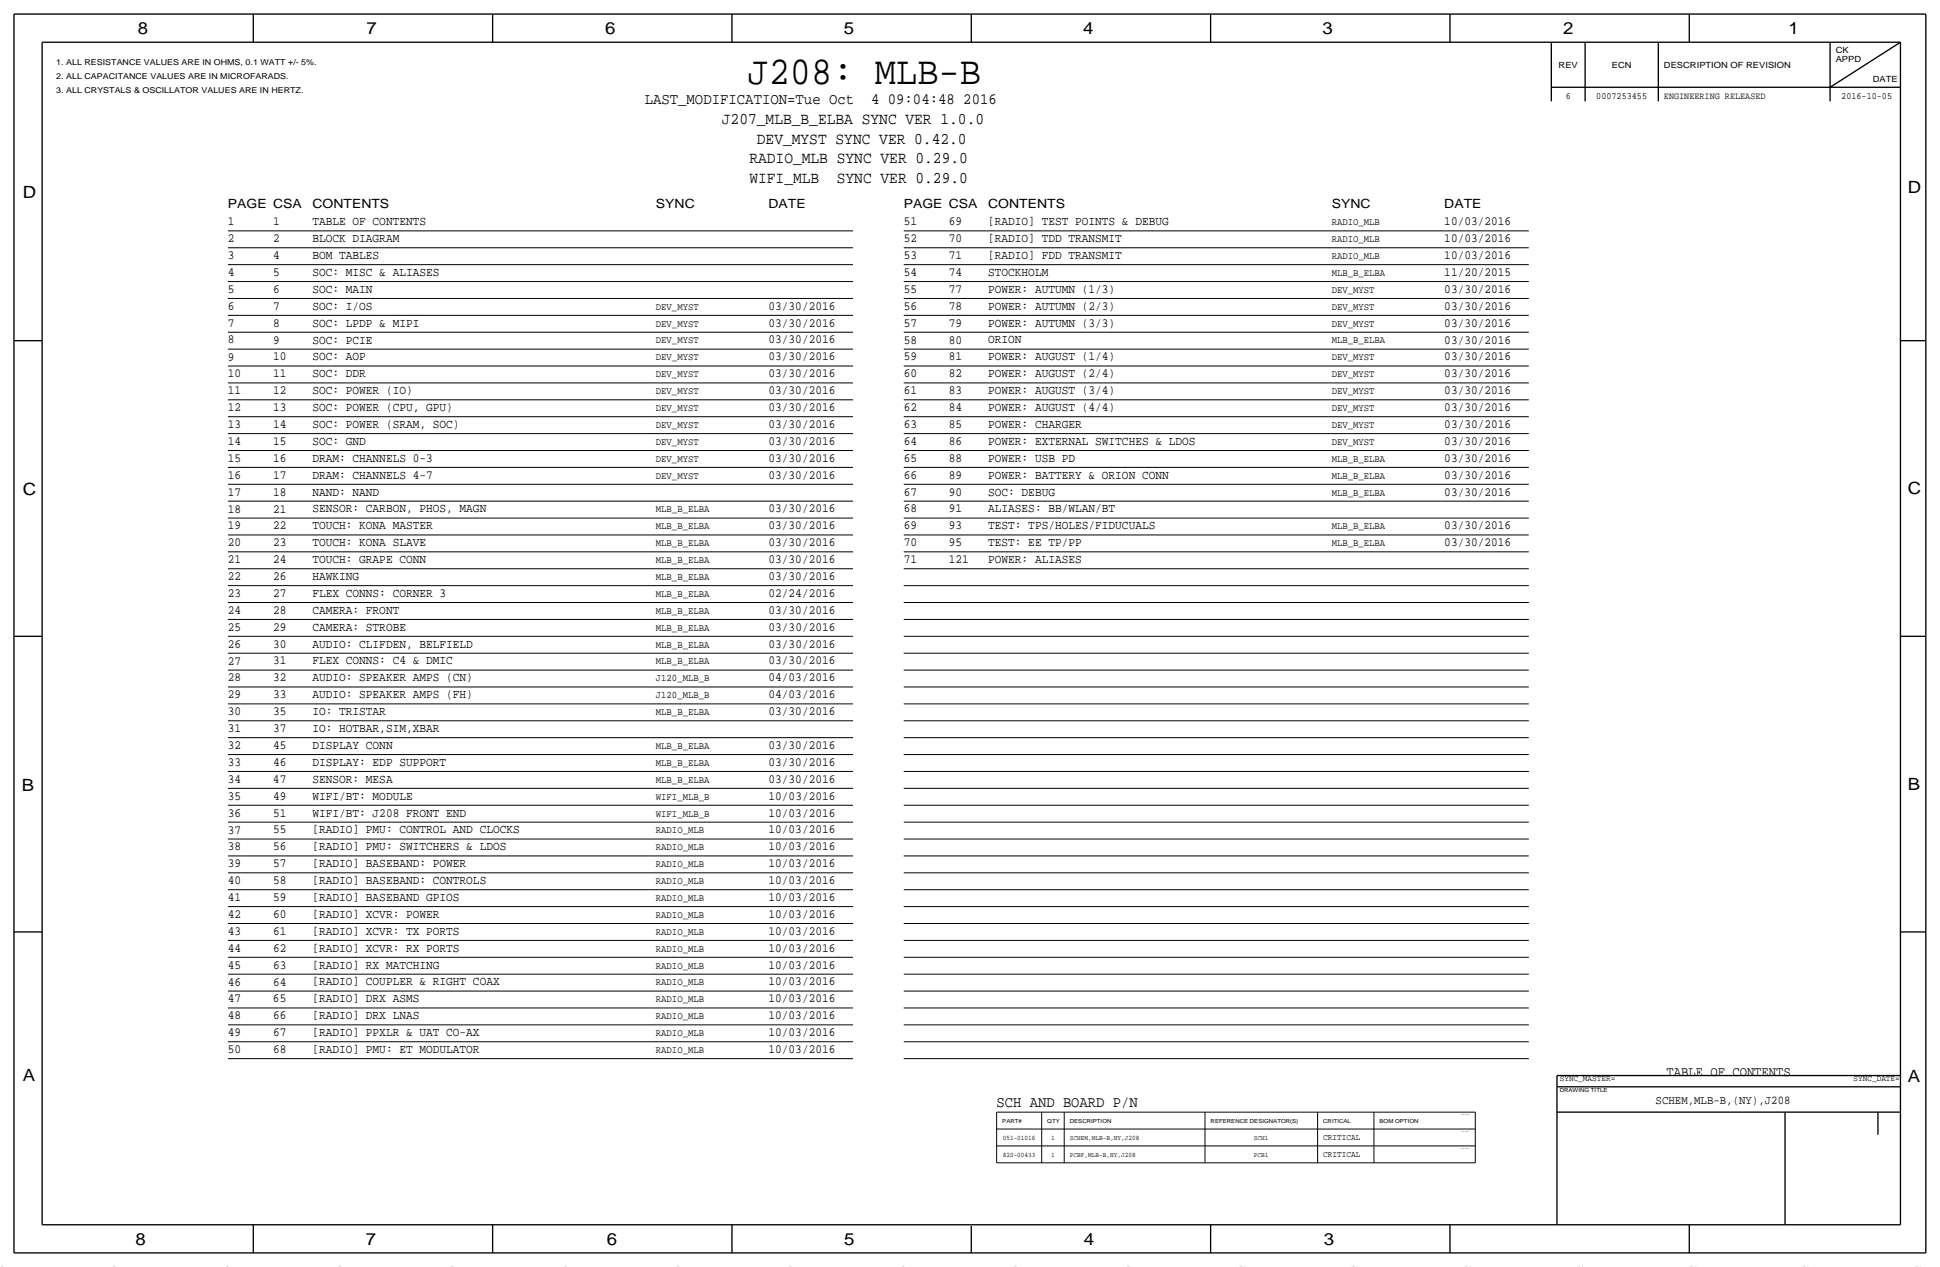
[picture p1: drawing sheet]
<svg xmlns="http://www.w3.org/2000/svg" width="875mm" height="572mm" viewBox="0 0 875 572" stroke-linecap="round" stroke-linejoin="round" font-family="sans-serif">
<defs><g id="words">
<text font-size="17.9" x="337" y="38">J208: MLB-B</text>
<g font-size="7.6">
<text x="62" y="15">8</text>
<text x="165" y="15">7</text>
<text x="273" y="15">6</text>
<text x="381" y="15">5</text>
<text x="489" y="15">4</text>
<text x="597" y="15">3</text>
<text x="705" y="15">2</text>
<text x="807" y="15">1</text>
<text x="10" y="89">D</text>
<text x="860" y="87">D</text>
<text x="10" y="223">C</text>
<text x="860" y="223">C</text>
<text x="10" y="357">B</text>
<text x="860" y="356">B</text>
<text x="10" y="487">A</text>
<text x="860" y="488">A</text>
<text x="61" y="562">8</text>
<text x="165" y="562">7</text>
<text x="274" y="562">6</text>
<text x="381" y="562">5</text>
<text x="489" y="562">4</text>
<text x="597" y="562">3</text>
</g>
<g font-size="7.4">
<text x="326" y="56">J207_MLB_B_ELBA SYNC VER 1.0.0</text>
<text x="341" y="65">DEV_MYST SYNC VER 0.42.0</text>
<text x="338" y="74">RADIO_MLB SYNC VER 0.29.0</text>
<text x="338" y="83">WIFI_MLB</text>
<text x="377" y="83">SYNC VER 0.29.0</text>
</g>
<g font-size="7.1">
<text x="291" y="47">LAST_MODIFICATION=Tue Oct</text>
<text x="393" y="47">4 09:04:48 2016</text>
</g>
<text font-size="7" x="450" y="499">SCH AND BOARD P/N</text>
<text font-size="6.2" x="752" y="485">TABLE OF CONTENTS</text>
<g font-size="5.7">
<text x="103" y="94">PAGE CSA</text>
<text x="141" y="94">CONTENTS</text>
<text x="296" y="94">SYNC</text>
<text x="347" y="94">DATE</text>
<text x="408" y="94">PAGE CSA</text>
<text x="446" y="94">CONTENTS</text>
<text x="601" y="94">SYNC</text>
<text x="651" y="94">DATE</text>
</g>
<g font-size="5.6">
<text x="103" y="102">1</text>
<text x="123" y="102">1</text>
<text x="141" y="102">TABLE OF CONTENTS</text>
<text x="408" y="102">51</text>
<text x="428" y="102">69</text>
<text x="446" y="102">[RADIO] TEST POINTS &amp; DEBUG</text>
<text x="651" y="102">10/03/2016</text>
<text x="103" y="109">2</text>
<text x="123" y="109">2</text>
<text x="141" y="109">BLOCK DIAGRAM</text>
<text x="408" y="109">52</text>
<text x="428" y="109">70</text>
<text x="446" y="109">[RADIO] TDD TRANSMIT</text>
<text x="651" y="109">10/03/2016</text>
<text x="103" y="117">3</text>
<text x="123" y="117">4</text>
<text x="141" y="117">BOM TABLES</text>
<text x="408" y="117">53</text>
<text x="428" y="117">71</text>
<text x="446" y="117">[RADIO] FDD TRANSMIT</text>
<text x="651" y="117">10/03/2016</text>
<text x="103" y="124">4</text>
<text x="123" y="125">5</text>
<text x="141" y="124">SOC: MISC &amp; ALIASES</text>
<text x="408" y="124">54</text>
<text x="428" y="124">74</text>
<text x="446" y="124">STOCKHOLM</text>
<text x="651" y="124">11/20/2015</text>
<text x="103" y="132">5</text>
<text x="123" y="132">6</text>
<text x="141" y="132">SOC: MAIN</text>
<text x="408" y="132">55</text>
<text x="428" y="132">77</text>
<text x="446" y="132">POWER: AUTUMN (1/3)</text>
<text x="651" y="132">03/30/2016</text>
<text x="103" y="140">6</text>
<text x="123" y="140">7</text>
<text x="141" y="140">SOC: I/OS</text>
<text x="347" y="140">03/30/2016</text>
<text x="408" y="140">56</text>
<text x="428" y="140">78</text>
<text x="446" y="140">POWER: AUTUMN (2/3)</text>
<text x="651" y="140">03/30/2016</text>
<text x="103" y="147">7</text>
<text x="123" y="147">8</text>
<text x="141" y="147">SOC: LPDP &amp; MIPI</text>
<text x="347" y="147">03/30/2016</text>
<text x="408" y="147">57</text>
<text x="428" y="147">79</text>
<text x="446" y="147">POWER: AUTUMN (3/3)</text>
<text x="651" y="147">03/30/2016</text>
<text x="103" y="155">8</text>
<text x="123" y="155">9</text>
<text x="141" y="155">SOC: PCIE</text>
<text x="347" y="155">03/30/2016</text>
<text x="408" y="155">58</text>
<text x="428" y="155">80</text>
<text x="446" y="155">ORION</text>
<text x="651" y="155">03/30/2016</text>
<text x="103" y="163">9</text>
<text x="123" y="163">10</text>
<text x="141" y="163">SOC: AOP</text>
<text x="347" y="163">03/30/2016</text>
<text x="408" y="163">59</text>
<text x="428" y="163">81</text>
<text x="446" y="163">POWER: AUGUST (1/4)</text>
<text x="651" y="163">03/30/2016</text>
<text x="103" y="170">10</text>
<text x="123" y="170">11</text>
<text x="141" y="170">SOC: DDR</text>
<text x="347" y="170">03/30/2016</text>
<text x="408" y="170">60</text>
<text x="428" y="170">82</text>
<text x="446" y="170">POWER: AUGUST (2/4)</text>
<text x="651" y="170">03/30/2016</text>
<text x="103" y="178">11</text>
<text x="123" y="178">12</text>
<text x="141" y="178">SOC: POWER (IO)</text>
<text x="347" y="178">03/30/2016</text>
<text x="408" y="178">61</text>
<text x="428" y="178">83</text>
<text x="446" y="178">POWER: AUGUST (3/4)</text>
<text x="651" y="178">03/30/2016</text>
<text x="103" y="185">12</text>
<text x="123" y="185">13</text>
<text x="141" y="185">SOC: POWER (CPU, GPU)</text>
<text x="347" y="185">03/30/2016</text>
<text x="408" y="185">62</text>
<text x="428" y="185">84</text>
<text x="446" y="185">POWER: AUGUST (4/4)</text>
<text x="651" y="185">03/30/2016</text>
<text x="103" y="193">13</text>
<text x="123" y="193">14</text>
<text x="141" y="193">SOC: POWER (SRAM, SOC)</text>
<text x="347" y="193">03/30/2016</text>
<text x="408" y="193">63</text>
<text x="428" y="193">85</text>
<text x="446" y="193">POWER: CHARGER</text>
<text x="651" y="193">03/30/2016</text>
<text x="103" y="201">14</text>
<text x="123" y="201">15</text>
<text x="141" y="201">SOC: GND</text>
<text x="347" y="201">03/30/2016</text>
<text x="408" y="201">64</text>
<text x="428" y="201">86</text>
<text x="446" y="201">POWER: EXTERNAL SWITCHES &amp; LDOS</text>
<text x="651" y="201">03/30/2016</text>
<text x="103" y="208">15</text>
<text x="123" y="208">16</text>
<text x="141" y="208">DRAM: CHANNELS 0-3</text>
<text x="347" y="208">03/30/2016</text>
<text x="408" y="208">65</text>
<text x="428" y="208">88</text>
<text x="446" y="208">POWER: USB PD</text>
<text x="651" y="208">03/30/2016</text>
<text x="103" y="216">16</text>
<text x="123" y="216">17</text>
<text x="141" y="216">DRAM: CHANNELS 4-7</text>
<text x="347" y="216">03/30/2016</text>
<text x="408" y="216">66</text>
<text x="428" y="216">89</text>
<text x="446" y="216">POWER: BATTERY &amp; ORION CONN</text>
<text x="651" y="216">03/30/2016</text>
<text x="103" y="224">17</text>
<text x="123" y="224">18</text>
<text x="141" y="224">NAND: NAND</text>
<text x="408" y="224">67</text>
<text x="428" y="224">90</text>
<text x="446" y="224">SOC: DEBUG</text>
<text x="651" y="224">03/30/2016</text>
<text x="103" y="231">18</text>
<text x="123" y="231">21</text>
<text x="141" y="231">SENSOR: CARBON, PHOS, MAGN</text>
<text x="347" y="231">03/30/2016</text>
<text x="408" y="231">68</text>
<text x="428" y="231">91</text>
<text x="446" y="231">ALIASES: BB/WLAN/BT</text>
<text x="103" y="239">19</text>
<text x="123" y="239">22</text>
<text x="141" y="239">TOUCH: KONA MASTER</text>
<text x="347" y="239">03/30/2016</text>
<text x="408" y="239">69</text>
<text x="428" y="239">93</text>
<text x="446" y="239">TEST: TPS/HOLES/FIDUCUALS</text>
<text x="651" y="239">03/30/2016</text>
<text x="103" y="246">20</text>
<text x="123" y="246">23</text>
<text x="141" y="246">TOUCH: KONA SLAVE</text>
<text x="347" y="246">03/30/2016</text>
<text x="408" y="246">70</text>
<text x="428" y="246">95</text>
<text x="446" y="246">TEST: EE TP/PP</text>
<text x="651" y="246">03/30/2016</text>
<text x="103" y="254">21</text>
<text x="123" y="254">24</text>
<text x="141" y="254">TOUCH: GRAPE CONN</text>
<text x="347" y="254">03/30/2016</text>
<text x="408" y="254">71</text>
<text x="428" y="254">121</text>
<text x="446" y="254">POWER: ALIASES</text>
<text x="103" y="262">22</text>
<text x="123" y="262">26</text>
<text x="141" y="262">HAWKING</text>
<text x="347" y="262">03/30/2016</text>
<text x="103" y="269">23</text>
<text x="123" y="269">27</text>
<text x="141" y="269">FLEX CONNS: CORNER 3</text>
<text x="347" y="269">02/24/2016</text>
<text x="103" y="277">24</text>
<text x="123" y="277">28</text>
<text x="141" y="277">CAMERA: FRONT</text>
<text x="347" y="277">03/30/2016</text>
<text x="103" y="284">25</text>
<text x="123" y="284">29</text>
<text x="141" y="284">CAMERA: STROBE</text>
<text x="347" y="284">03/30/2016</text>
<text x="103" y="292">26</text>
<text x="123" y="292">30</text>
<text x="141" y="292">AUDIO: CLIFDEN, BELFIELD</text>
<text x="347" y="292">03/30/2016</text>
<text x="103" y="300">27</text>
<text x="123" y="300">31</text>
<text x="141" y="300">FLEX CONNS: C4 &amp; DMIC</text>
<text x="347" y="300">03/30/2016</text>
<text x="103" y="307">28</text>
<text x="123" y="307">32</text>
<text x="141" y="307">AUDIO: SPEAKER AMPS (CN)</text>
<text x="347" y="307">04/03/2016</text>
<text x="103" y="315">29</text>
<text x="123" y="315">33</text>
<text x="141" y="315">AUDIO: SPEAKER AMPS (FH)</text>
<text x="347" y="315">04/03/2016</text>
<text x="103" y="323">30</text>
<text x="123" y="323">35</text>
<text x="141" y="323">IO: TRISTAR</text>
<text x="347" y="323">03/30/2016</text>
<text x="103" y="330">31</text>
<text x="123" y="330">37</text>
<text x="141" y="330">IO: HOTBAR,SIM,XBAR</text>
<text x="103" y="338">32</text>
<text x="123" y="338">45</text>
<text x="141" y="338">DISPLAY CONN</text>
<text x="347" y="338">03/30/2016</text>
<text x="103" y="346">33</text>
<text x="123" y="345">46</text>
<text x="141" y="345">DISPLAY: EDP SUPPORT</text>
<text x="347" y="345">03/30/2016</text>
<text x="103" y="353">34</text>
<text x="123" y="353">47</text>
<text x="141" y="353">SENSOR: MESA</text>
<text x="347" y="353">03/30/2016</text>
<text x="103" y="361">35</text>
<text x="123" y="361">49</text>
<text x="141" y="361">WIFI/BT: MODULE</text>
<text x="347" y="361">10/03/2016</text>
<text x="103" y="368">36</text>
<text x="123" y="368">51</text>
<text x="141" y="368">WIFI/BT: J208 FRONT END</text>
<text x="347" y="368">10/03/2016</text>
<text x="103" y="376">37</text>
<text x="123" y="376">55</text>
<text x="141" y="376">[RADIO] PMU: CONTROL AND CLOCKS</text>
<text x="347" y="376">10/03/2016</text>
<text x="103" y="384">38</text>
<text x="123" y="384">56</text>
<text x="141" y="384">[RADIO] PMU: SWITCHERS &amp; LDOS</text>
<text x="347" y="384">10/03/2016</text>
<text x="103" y="391">39</text>
<text x="123" y="391">57</text>
<text x="141" y="391">[RADIO] BASEBAND: POWER</text>
<text x="347" y="391">10/03/2016</text>
<text x="103" y="399">40</text>
<text x="123" y="399">58</text>
<text x="141" y="399">[RADIO] BASEBAND: CONTROLS</text>
<text x="347" y="399">10/03/2016</text>
<text x="103" y="406">41</text>
<text x="123" y="406">59</text>
<text x="141" y="406">[RADIO] BASEBAND GPIOS</text>
<text x="347" y="406">10/03/2016</text>
<text x="103" y="414">42</text>
<text x="123" y="414">60</text>
<text x="141" y="414">[RADIO] XCVR: POWER</text>
<text x="347" y="414">10/03/2016</text>
<text x="103" y="422">43</text>
<text x="123" y="422">61</text>
<text x="141" y="422">[RADIO] XCVR: TX PORTS</text>
<text x="347" y="422">10/03/2016</text>
<text x="103" y="429">44</text>
<text x="123" y="429">62</text>
<text x="141" y="429">[RADIO] XCVR: RX PORTS</text>
<text x="347" y="429">10/03/2016</text>
<text x="103" y="437">45</text>
<text x="123" y="437">63</text>
<text x="141" y="437">[RADIO] RX MATCHING</text>
<text x="347" y="437">10/03/2016</text>
<text x="103" y="445">46</text>
<text x="123" y="445">64</text>
<text x="141" y="444">[RADIO] COUPLER &amp; RIGHT COAX</text>
<text x="347" y="445">10/03/2016</text>
<text x="103" y="452">47</text>
<text x="123" y="452">65</text>
<text x="141" y="452">[RADIO] DRX ASMS</text>
<text x="347" y="452">10/03/2016</text>
<text x="103" y="460">48</text>
<text x="123" y="460">66</text>
<text x="141" y="460">[RADIO] DRX LNAS</text>
<text x="347" y="460">10/03/2016</text>
<text x="103" y="467">49</text>
<text x="123" y="467">67</text>
<text x="141" y="467">[RADIO] PPXLR &amp; UAT CO-AX</text>
<text x="347" y="467">10/03/2016</text>
<text x="103" y="475">50</text>
<text x="123" y="475">68</text>
<text x="141" y="475">[RADIO] PMU: ET MODULATOR</text>
<text x="347" y="475">10/03/2016</text>
</g>
<text font-size="5.4" x="747" y="498">SCHEM,MLB-B,(NY),J208</text>
<g font-size="4.5">
<text x="601" y="102">RADIO_MLB</text>
<text x="601" y="109">RADIO_MLB</text>
<text x="601" y="117">RADIO_MLB</text>
<text x="601" y="124">MLB_B_ELBA</text>
<text x="601" y="132">DEV_MYST</text>
<text x="296" y="140">DEV_MYST</text>
<text x="601" y="140">DEV_MYST</text>
<text x="296" y="147">DEV_MYST</text>
<text x="601" y="147">DEV_MYST</text>
<text x="296" y="155">DEV_MYST</text>
<text x="601" y="155">MLB_B_ELBA</text>
<text x="296" y="163">DEV_MYST</text>
<text x="601" y="163">DEV_MYST</text>
<text x="296" y="170">DEV_MYST</text>
<text x="601" y="170">DEV_MYST</text>
<text x="296" y="178">DEV_MYST</text>
<text x="601" y="178">DEV_MYST</text>
<text x="296" y="185">DEV_MYST</text>
<text x="601" y="185">DEV_MYST</text>
<text x="296" y="193">DEV_MYST</text>
<text x="601" y="193">DEV_MYST</text>
<text x="296" y="201">DEV_MYST</text>
<text x="601" y="201">DEV_MYST</text>
<text x="296" y="208">DEV_MYST</text>
<text x="601" y="208">MLB_B_ELBA</text>
<text x="296" y="216">DEV_MYST</text>
<text x="601" y="216">MLB_B_ELBA</text>
<text x="601" y="224">MLB_B_ELBA</text>
<text x="296" y="231">MLB_B_ELBA</text>
<text x="296" y="239">MLB_B_ELBA</text>
<text x="601" y="239">MLB_B_ELBA</text>
<text x="296" y="246">MLB_B_ELBA</text>
<text x="601" y="246">MLB_B_ELBA</text>
<text x="296" y="254">MLB_B_ELBA</text>
<text x="296" y="262">MLB_B_ELBA</text>
<text x="296" y="269">MLB_B_ELBA</text>
<text x="296" y="277">MLB_B_ELBA</text>
<text x="296" y="284">MLB_B_ELBA</text>
<text x="296" y="292">MLB_B_ELBA</text>
<text x="296" y="300">MLB_B_ELBA</text>
<text x="296" y="307">J120_MLB_B</text>
<text x="296" y="315">J120_MLB_B</text>
<text x="296" y="323">MLB_B_ELBA</text>
<text x="296" y="338">MLB_B_ELBA</text>
<text x="296" y="345">MLB_B_ELBA</text>
<text x="296" y="353">MLB_B_ELBA</text>
<text x="296" y="361">WIFI_MLB_B</text>
<text x="296" y="368">WIFI_MLB_B</text>
<text x="296" y="376">RADIO_MLB</text>
<text x="296" y="384">RADIO_MLB</text>
<text x="296" y="391">RADIO_MLB</text>
<text x="296" y="399">RADIO_MLB</text>
<text x="296" y="406">RADIO_MLB</text>
<text x="296" y="414">RADIO_MLB</text>
<text x="296" y="422">RADIO_MLB</text>
<text x="296" y="429">RADIO_MLB</text>
<text x="296" y="437">RADIO_MLB</text>
<text x="296" y="444">RADIO_MLB</text>
<text x="296" y="452">RADIO_MLB</text>
<text x="296" y="460">RADIO_MLB</text>
<text x="296" y="467">RADIO_MLB</text>
<text x="296" y="475">RADIO_MLB</text>
</g>
<g font-size="4.3">
<text x="706" y="44">6</text>
<text x="720" y="44">0007253455</text>
<text x="751" y="44">ENGINEERING RELEASED</text>
<text x="830" y="44">2016-10-05</text>
</g>
<g font-size="3.9">
<text x="704" y="488">SYNC_MASTER=</text>
<text x="836" y="488">SYNC_DATE=</text>
<text x="597" y="514">CRITICAL</text>
<text x="597" y="522">CRITICAL</text>
</g>
<g font-size="3.8">
<text x="828" y="24">CK</text>
<text x="828" y="28">APPD</text>
<text x="703" y="30">REV</text>
<text x="727" y="30">ECN</text>
<text x="751" y="30">DESCRIPTION OF REVISION</text>
<text x="845" y="37">DATE</text>
</g>
<g font-size="3.7">
<text x="25" y="29">1. ALL RESISTANCE VALUES ARE IN OHMS, 0.1 WATT +/- 5%.</text>
<text x="25" y="36">2. ALL CAPACITANCE VALUES ARE IN MICROFARADS.</text>
<text x="25" y="42">3. ALL CRYSTALS &amp; OSCILLATOR VALUES ARE IN HERTZ.</text>
</g>
<g font-size="3.1">
<text x="452" y="514">051-01016</text>
<text x="474" y="514">1</text>
<text x="483" y="514">SCHEM,MLB-B,NY,J208</text>
<text x="566" y="514">SCH1</text>
<text x="452" y="522">820-00433</text>
<text x="474" y="522">1</text>
<text x="483" y="522">PCBF,MLB-B,NY,J208</text>
<text x="566" y="522">PCB1</text>
</g>
<g font-size="2.5">
<text x="704" y="493">DRAWING TITLE</text>
<text x="452" y="507">PART#</text>
<text x="472" y="507">QTY</text>
<text x="483" y="507">DESCRIPTION</text>
<text x="546" y="507">REFERENCE DESIGNATOR(S)</text>
<text x="597" y="507">CRITICAL</text>
<text x="622" y="507">BOM OPTION</text>
</g>
<g font-size=".4">
<text x="659" y="503">TABLE_5_HEAD</text>
<text x="659" y="511">TABLE_5_ITEM</text>
<text x="659" y="518">TABLE_5_ITEM</text>
</g>
</g></defs>
<g fill="none" stroke="#000" stroke-width=".6" stroke-linecap="butt">
<path d="M6 6v559zM6 6h863zM19 19v533zM19 19h838zM114 6v13zM222 6v13zM330 6v13zM438 6v13zM546 6v13zM654 6v13zM700 19v27zM715 19v27z"/>
<path d="M748 19v27zM762 6v13zM825 19v27zM857 19v533zM869 6v559zM700 39h157zM825 39l32-20zM6 154h13zM857 154h12zM6 287h13zM857 287h12zM6 420h13z"/>
<path d="M857 420h12zM702 485h155zM702 485v5zM702 490v62zM702 490h155zM702 502h155zM805 502v50zM847 502v10zM19 552h838zM114 552v13zM222 552v13zM330 552v13z"/>
<path d="M438 553v12zM546 552v13zM654 552v13zM762 552v13zM6 565h863z"/>
</g>
<g fill="none" stroke="#000" stroke-width=".45">
<path d="M103 119h282zM103 112h282zM103 104h282zM408 119h282zM408 112h282zM408 104h282zM103 135h282zM103 127h282zM408 135h282zM408 127h282zM103 157h282zM103 150h282z"/>
<path d="M103 142h282zM408 157h282zM408 150h282zM408 142h282zM103 173h282zM103 165h282zM408 173h282zM408 165h282zM103 196h282zM103 188h282zM103 180h282zM408 196h282z"/>
<path d="M408 188h282zM408 180h282zM103 218h282zM103 211h282zM103 203h282zM408 218h282zM408 211h282zM408 203h282zM103 234h282zM103 226h282zM408 234h282zM408 226h282z"/>
<path d="M103 257h282zM103 249h282zM103 241h282zM408 257h282zM408 249h282zM408 241h282zM103 279h282zM103 272h282zM103 264h282zM408 279h282zM408 272h282zM408 264h282z"/>
<path d="M103 295h282zM103 287h282zM408 295h282zM408 287h282zM103 318h282zM103 310h282zM103 302h282zM408 318h282zM408 310h282zM408 302h282zM103 333h282zM103 325h282z"/>
<path d="M408 333h282zM408 325h282zM103 356h282zM103 348h282zM103 340h282zM408 356h282zM408 348h282zM408 340h282zM103 378h282zM103 371h282zM103 363h282zM408 378h282z"/>
<path d="M408 371h282zM408 363h282zM103 394h282zM103 386h282zM408 394h282zM408 386h282zM103 417h282zM103 409h282zM103 401h282zM408 417h282zM408 409h282zM408 401h282z"/>
<path d="M103 439h282zM103 432h282zM103 424h282zM408 439h282zM408 432h282zM408 424h282zM103 455h282zM103 447h282zM408 455h282zM408 447h282zM103 478h282zM103 470h282z"/>
<path d="M103 462h282zM408 478h282zM408 470h282zM408 462h282zM450 509v8zM450 517h215zM450 517v8zM450 502v7zM450 509h215zM450 502h215zM470 509v8zM470 517v8z"/>
<path d="M470 502v7zM480 509v8zM480 517v8zM480 502v7zM544 509v8zM544 517v8zM544 502v7zM594 509v8zM594 517v8zM594 502v7zM620 509v8zM620 517v8z"/>
<path d="M620 502v7zM665 509v8zM665 517v8zM665 502v7zM450 525h215z"/>
</g>
<use href="#words"/>
</svg>
